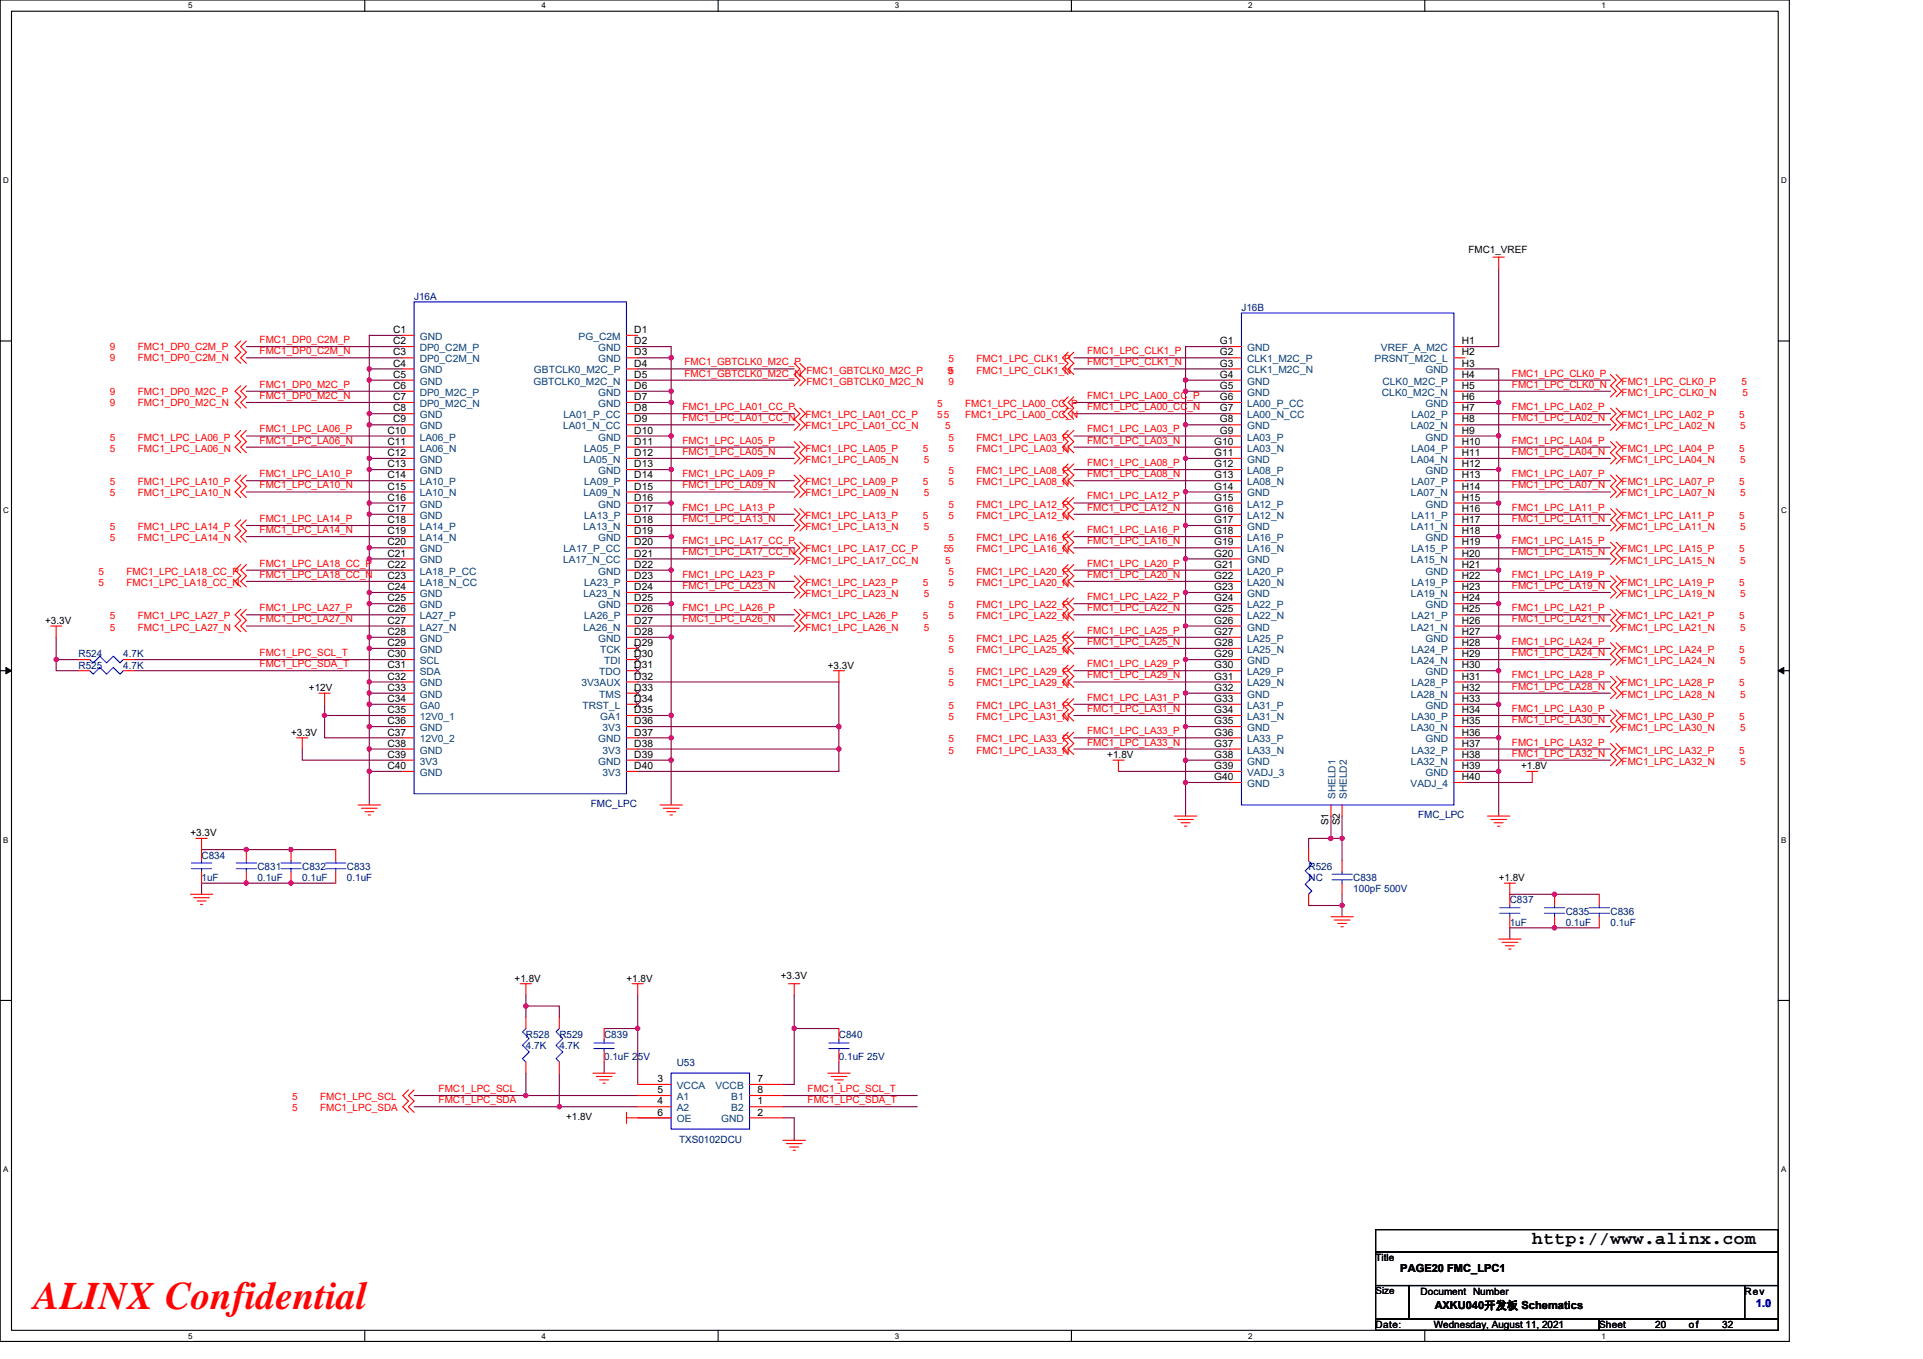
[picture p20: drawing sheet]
<svg xmlns="http://www.w3.org/2000/svg" width="297mm" height="210mm" viewBox="0 0 297 210" stroke-linecap="round" stroke-linejoin="round" font-family="sans-serif">
<defs><g id="words">
<text font-size="6" fill="#f00" x="5.2" y="202.3">ALINX Confidential</text>
<text font-size="2.8" x="236.7" y="192.3">http://www.alinx.com</text>
<g font-size="1.7">
<text x="216.3" y="196.6">PAGE20 FMC_LPC1</text>
<text x="221.7" y="202.3">AXKU040开发板 Schematics</text>
</g>
<text font-size="1.7" fill="#00f" x="271.2" y="202">1.0</text>
<g font-size="1.5">
<text x="226.8" y="39.1">FMC1_VREF</text>
<text x="60.7" y="53.2">C2</text>
<text x="60.7" y="51.5">C1</text>
<text x="98" y="53.2">D2</text>
<text x="98" y="51.5">D1</text>
<text x="188.4" y="53.2">G1</text>
<text x="225.8" y="53.2">H1</text>
<text x="60.7" y="54.9">C3</text>
<text x="60.7" y="56.6">C4</text>
<text x="60.7" y="58.4">C5</text>
<text x="98" y="54.9">D3</text>
<text x="98" y="58.4">D5</text>
<text x="98" y="56.6">D4</text>
<text x="188.4" y="54.9">G2</text>
<text x="188.4" y="56.6">G3</text>
<text x="188.4" y="58.4">G4</text>
<text x="225.8" y="54.9">H2</text>
<text x="225.8" y="56.6">H3</text>
<text x="225.8" y="58.4">H4</text>
<text x="60.7" y="60.1">C6</text>
<text x="60.7" y="61.8">C7</text>
<text x="60.7" y="63.6">C8</text>
<text x="60.7" y="65.3">C9</text>
<text x="98" y="60.1">D6</text>
<text x="98" y="61.8">D7</text>
<text x="98" y="63.6">D8</text>
<text x="98" y="65.3">D9</text>
<text x="188.4" y="60.1">G5</text>
<text x="188.4" y="61.8">G6</text>
<text x="188.4" y="63.6">G7</text>
<text x="188.4" y="65.3">G8</text>
<text x="225.8" y="60.1">H5</text>
<text x="225.8" y="61.8">H6</text>
<text x="225.8" y="63.6">H7</text>
<text x="225.8" y="65.3">H8</text>
<text x="59.8" y="67">C10</text>
<text x="59.8" y="68.7">C11</text>
<text x="59.8" y="70.5">C12</text>
<text x="98" y="67">D10</text>
<text x="98" y="68.7">D11</text>
<text x="98" y="70.5">D12</text>
<text x="187.6" y="68.7">G10</text>
<text x="187.6" y="70.5">G11</text>
<text x="188.4" y="67">G9</text>
<text x="225.8" y="67">H9</text>
<text x="225.8" y="68.7">H10</text>
<text x="225.8" y="70.5">H11</text>
<text x="59.8" y="73.9">C14</text>
<text x="59.8" y="75.6">C15</text>
<text x="59.8" y="72.2">C13</text>
<text x="59.8" y="77.4">C16</text>
<text x="98" y="72.2">D13</text>
<text x="98" y="73.9">D14</text>
<text x="98" y="75.6">D15</text>
<text x="98" y="77.4">D16</text>
<text x="187.6" y="72.2">G12</text>
<text x="187.6" y="73.9">G13</text>
<text x="187.6" y="75.6">G14</text>
<text x="187.6" y="77.4">G15</text>
<text x="225.8" y="72.2">H12</text>
<text x="225.8" y="73.9">H13</text>
<text x="225.8" y="75.6">H14</text>
<text x="225.8" y="77.4">H15</text>
<text x="59.8" y="80.8">C18</text>
<text x="59.8" y="82.6">C19</text>
<text x="59.8" y="79.1">C17</text>
<text x="98" y="79.1">D17</text>
<text x="98" y="80.8">D18</text>
<text x="98" y="82.6">D19</text>
<text x="187.6" y="79.1">G16</text>
<text x="187.6" y="80.8">G17</text>
<text x="187.6" y="82.6">G18</text>
<text x="225.8" y="79.1">H16</text>
<text x="225.8" y="80.8">H17</text>
<text x="225.8" y="82.6">H18</text>
<text x="59.8" y="87.7">C22</text>
<text x="59.8" y="89.5">C23</text>
<text x="59.8" y="84.3">C20</text>
<text x="59.8" y="86">C21</text>
<text x="98" y="87.7">D22</text>
<text x="98" y="89.5">D23</text>
<text x="98" y="84.3">D20</text>
<text x="98" y="86">D21</text>
<text x="187.6" y="84.3">G19</text>
<text x="187.6" y="86">G20</text>
<text x="187.6" y="87.7">G21</text>
<text x="187.6" y="89.5">G22</text>
<text x="225.8" y="84.3">H19</text>
<text x="225.8" y="86">H20</text>
<text x="225.8" y="87.7">H21</text>
<text x="225.8" y="89.5">H22</text>
<text x="59.8" y="94.6">C26</text>
<text x="59.8" y="91.2">C24</text>
<text x="59.8" y="92.9">C25</text>
<text x="98" y="91.2">D24</text>
<text x="98" y="92.9">D25</text>
<text x="98" y="94.6">D26</text>
<text x="187.6" y="91.2">G23</text>
<text x="187.6" y="92.9">G24</text>
<text x="187.6" y="94.6">G25</text>
<text x="225.8" y="91.2">H23</text>
<text x="225.8" y="92.9">H24</text>
<text x="225.8" y="94.6">H25</text>
<text x="7" y="96.4">+3.3V</text>
<text x="59.8" y="96.4">C27</text>
<text x="59.8" y="101.6">C30</text>
<text x="59.8" y="98.1">C28</text>
<text x="59.8" y="99.8">C29</text>
<text x="98" y="96.4">D27</text>
<text x="98" y="98.1">D28</text>
<text x="98" y="99.8">D29</text>
<text x="98" y="101.6">D30</text>
<text x="187.6" y="96.4">G26</text>
<text x="187.6" y="98.1">G27</text>
<text x="187.6" y="99.8">G28</text>
<text x="187.6" y="101.6">G29</text>
<text x="225.8" y="96.4">H26</text>
<text x="225.8" y="98.1">H27</text>
<text x="225.8" y="99.8">H28</text>
<text x="225.8" y="101.6">H29</text>
<text x="47.7" y="106.8">+12V</text>
<text x="59.8" y="103.3">C31</text>
<text x="59.8" y="105">C32</text>
<text x="59.8" y="106.7">C33</text>
<text x="98" y="105">D32</text>
<text x="98" y="103.3">D31</text>
<text x="98" y="106.7">D33</text>
<text x="127.9" y="103.3">+3.3V</text>
<text x="187.6" y="103.3">G30</text>
<text x="187.6" y="105">G31</text>
<text x="187.6" y="106.7">G32</text>
<text x="225.8" y="103.3">H30</text>
<text x="225.8" y="105">H31</text>
<text x="225.8" y="106.7">H32</text>
<text x="45" y="113.7">+3.3V</text>
<text x="59.8" y="108.5">C34</text>
<text x="59.8" y="110.2">C35</text>
<text x="59.8" y="113.6">C37</text>
<text x="59.8" y="111.9">C36</text>
<text x="98" y="108.5">D34</text>
<text x="98" y="113.6">D37</text>
<text x="98" y="110.2">D35</text>
<text x="98" y="111.9">D36</text>
<text x="187.6" y="108.5">G33</text>
<text x="187.6" y="110.2">G34</text>
<text x="187.6" y="111.9">G35</text>
<text x="187.6" y="113.6">G36</text>
<text x="225.8" y="108.5">H33</text>
<text x="225.8" y="110.2">H34</text>
<text x="225.8" y="111.9">H35</text>
<text x="225.8" y="113.6">H36</text>
<text x="59.8" y="117.1">C39</text>
<text x="59.8" y="115.4">C38</text>
<text x="59.8" y="118.8">C40</text>
<text x="98" y="117.1">D39</text>
<text x="98" y="115.4">D38</text>
<text x="98" y="118.8">D40</text>
<text x="171" y="117.1">+1.8V</text>
<text x="187.6" y="115.4">G37</text>
<text x="187.6" y="117.1">G38</text>
<text x="187.6" y="118.8">G39</text>
<text x="225.8" y="115.4">H37</text>
<text x="225.8" y="117.1">H38</text>
<text x="225.8" y="118.8">H39</text>
<text x="234.9" y="118.9">+1.8V</text>
<text x="187.6" y="120.5">G40</text>
<text x="225.8" y="120.5">H40</text>
<text x="29.4" y="129.2">+3.3V</text>
<text x="205.2" y="127.5" transform="rotate(-90 205.2 127.5)">S1</text>
<text x="206.9" y="127.5" transform="rotate(-90 206.9 127.5)">S2</text>
<text x="231.5" y="136.1">+1.8V</text>
<text x="79.5" y="151.7">+1.8V</text>
<text x="96.8" y="151.7">+1.8V</text>
<text x="120.6" y="151.3">+3.3V</text>
<text x="101.6" y="167.2">3</text>
<text x="117" y="167.2">7</text>
<text x="87.4" y="173.1">+1.8V</text>
<text x="101.6" y="168.9">5</text>
<text x="101.6" y="172.4">6</text>
<text x="101.6" y="170.6">4</text>
<text x="117" y="168.9">8</text>
<text x="117" y="170.6">1</text>
<text x="117" y="172.4">2</text>
<text x="212.5" y="194.9">Title</text>
<text x="212.5" y="200">Size</text>
<text x="219.4" y="200">Document Number</text>
<text x="269.5" y="200">Rev</text>
<text x="212.5" y="205.2">Date:</text>
<text x="221.5" y="205.2">Wednesday, August 11, 2021</text>
<text x="247" y="205.2">Sheet</text>
<text x="255.7" y="205.2">20</text>
<text x="260.9" y="205.2">of</text>
<text x="266" y="205.2">32</text>
</g>
<g font-size="1.5" fill="#000080">
<text x="64" y="46.3">J16A</text>
<text x="191.8" y="48">J16B</text>
<text x="12.1" y="101.6">R524</text>
<text x="19" y="101.6">4.7K</text>
<text x="12.1" y="103.3">R525</text>
<text x="19" y="103.3">4.7K</text>
<text x="91.2" y="124.7">FMC_LPC</text>
<text x="219.1" y="126.4">FMC_LPC</text>
<text x="31.1" y="132.7">C834</text>
<text x="31.1" y="136.1">1uF</text>
<text x="39.8" y="134.4">C831</text>
<text x="39.8" y="136.1">0.1uF</text>
<text x="46.7" y="134.4">C832</text>
<text x="46.7" y="136.1">0.1uF</text>
<text x="53.6" y="134.4">C833</text>
<text x="53.6" y="136.1">0.1uF</text>
<text x="202.1" y="134.4">R526</text>
<text x="202.1" y="136.1">NC</text>
<text x="209" y="136.1">C838</text>
<text x="209" y="137.9">100pF 500V</text>
<text x="233.2" y="139.6">C837</text>
<text x="233.2" y="143">1uF</text>
<text x="241.8" y="141.3">C835</text>
<text x="241.8" y="143">0.1uF</text>
<text x="248.8" y="141.3">C836</text>
<text x="248.8" y="143">0.1uF</text>
<text x="81.2" y="160.3">R528</text>
<text x="86.4" y="160.3">R529</text>
<text x="93.3" y="160.3">C839</text>
<text x="129.6" y="160.3">C840</text>
<text x="81.2" y="162">4.7K</text>
<text x="86.4" y="162">4.7K</text>
<text x="93.3" y="163.8">0.1uF 25V</text>
<text x="104.5" y="164.6">U53</text>
<text x="129.6" y="163.8">0.1uF 25V</text>
<text x="104.9" y="176.6">TXS0102DCU</text>
</g>
<g font-size="1.5" fill="#f00">
<text x="40.1" y="53">FMC1_DP0_C2M_P</text>
<text x="17" y="54.1">9</text>
<text x="17" y="55.8">9</text>
<text x="21.3" y="54.1">FMC1_DP0_C2M_P</text>
<text x="21.3" y="55.8">FMC1_DP0_C2M_N</text>
<text x="40.1" y="54.7">FMC1_DP0_C2M_N</text>
<text x="40.1" y="59.9">FMC1_DP0_M2C_P</text>
<text x="105.7" y="56.5">FMC1_GBTCLK0_M2C_P</text>
<text x="105.7" y="58.2">FMC1_GBTCLK0_M2C_N</text>
<text x="124.6" y="57.7">FMC1_GBTCLK0_M2C_P</text>
<text x="124.6" y="59.4">FMC1_GBTCLK0_M2C_N</text>
<text x="146.3" y="57.7">95</text>
<text x="146.5" y="59.4">9</text>
<text x="146.5" y="56">5</text>
<text x="150.8" y="56">FMC1_LPC_CLK1_P</text>
<text x="150.8" y="57.7">FMC1_LPC_CLK1_N</text>
<text x="167.9" y="54.7">FMC1_LPC_CLK1_P</text>
<text x="167.9" y="56.5">FMC1_LPC_CLK1_N</text>
<text x="233.5" y="58.2">FMC1_LPC_CLK0_P</text>
<text x="233.5" y="59.9">FMC1_LPC_CLK0_N</text>
<text x="250.5" y="59.4">FMC1_LPC_CLK0_P</text>
<text x="269" y="59.4">5</text>
<text x="17" y="61">9</text>
<text x="17" y="62.7">9</text>
<text x="21.3" y="61">FMC1_DP0_M2C_P</text>
<text x="21.3" y="62.7">FMC1_DP0_M2C_N</text>
<text x="40.1" y="61.6">FMC1_DP0_M2C_N</text>
<text x="105.4" y="63.4">FMC1_LPC_LA01_CC_P</text>
<text x="105.4" y="65.1">FMC1_LPC_LA01_CC_N</text>
<text x="124.4" y="64.6">FMC1_LPC_LA01_CC_P</text>
<text x="144.8" y="62.9">5</text>
<text x="144.8" y="64.6">55</text>
<text x="149.1" y="62.9">FMC1_LPC_LA00_CC_P</text>
<text x="149.1" y="64.6">FMC1_LPC_LA00_CC_N</text>
<text x="167.9" y="61.6">FMC1_LPC_LA00_CC_P</text>
<text x="167.9" y="63.4">FMC1_LPC_LA00_CC_N</text>
<text x="233.5" y="63.4">FMC1_LPC_LA02_P</text>
<text x="233.5" y="65.1">FMC1_LPC_LA02_N</text>
<text x="250.5" y="61.2">FMC1_LPC_CLK0_N</text>
<text x="250.5" y="64.6">FMC1_LPC_LA02_P</text>
<text x="268.6" y="64.6">5</text>
<text x="269.1" y="61.2">5</text>
<text x="17" y="68.1">5</text>
<text x="17" y="69.8">5</text>
<text x="21.3" y="68.1">FMC1_LPC_LA06_P</text>
<text x="21.3" y="69.8">FMC1_LPC_LA06_N</text>
<text x="40.1" y="66.8">FMC1_LPC_LA06_P</text>
<text x="40.1" y="68.5">FMC1_LPC_LA06_N</text>
<text x="105.4" y="68.5">FMC1_LPC_LA05_P</text>
<text x="105.4" y="70.3">FMC1_LPC_LA05_N</text>
<text x="124.4" y="66.4">FMC1_LPC_LA01_CC_N</text>
<text x="124.4" y="69.8">FMC1_LPC_LA05_P</text>
<text x="124.4" y="71.5">FMC1_LPC_LA05_N</text>
<text x="142.5" y="69.8">5</text>
<text x="142.7" y="71.5">5</text>
<text x="146" y="66.4">5</text>
<text x="146.5" y="68.1">5</text>
<text x="146.5" y="69.8">5</text>
<text x="150.8" y="68.1">FMC1_LPC_LA03_P</text>
<text x="150.8" y="69.8">FMC1_LPC_LA03_N</text>
<text x="167.9" y="66.8">FMC1_LPC_LA03_P</text>
<text x="167.9" y="68.5">FMC1_LPC_LA03_N</text>
<text x="233.5" y="68.5">FMC1_LPC_LA04_P</text>
<text x="233.5" y="70.3">FMC1_LPC_LA04_N</text>
<text x="250.5" y="66.4">FMC1_LPC_LA02_N</text>
<text x="250.5" y="69.8">FMC1_LPC_LA04_P</text>
<text x="250.5" y="71.5">FMC1_LPC_LA04_N</text>
<text x="268.6" y="69.8">5</text>
<text x="268.8" y="66.4">5</text>
<text x="268.8" y="71.5">5</text>
<text x="17" y="75">5</text>
<text x="17" y="76.7">5</text>
<text x="21.3" y="75">FMC1_LPC_LA10_P</text>
<text x="21.3" y="76.7">FMC1_LPC_LA10_N</text>
<text x="40.1" y="73.7">FMC1_LPC_LA10_P</text>
<text x="40.1" y="75.5">FMC1_LPC_LA10_N</text>
<text x="105.4" y="73.7">FMC1_LPC_LA09_P</text>
<text x="105.4" y="75.5">FMC1_LPC_LA09_N</text>
<text x="124.4" y="75">FMC1_LPC_LA09_P</text>
<text x="124.4" y="76.7">FMC1_LPC_LA09_N</text>
<text x="142.5" y="75">5</text>
<text x="142.7" y="76.7">5</text>
<text x="146.5" y="73.3">5</text>
<text x="146.5" y="75">5</text>
<text x="150.8" y="73.3">FMC1_LPC_LA08_P</text>
<text x="150.8" y="75">FMC1_LPC_LA08_N</text>
<text x="167.9" y="72">FMC1_LPC_LA08_P</text>
<text x="167.9" y="73.7">FMC1_LPC_LA08_N</text>
<text x="167.9" y="77.2">FMC1_LPC_LA12_P</text>
<text x="233.5" y="73.7">FMC1_LPC_LA07_P</text>
<text x="233.5" y="75.5">FMC1_LPC_LA07_N</text>
<text x="250.5" y="75">FMC1_LPC_LA07_P</text>
<text x="250.5" y="76.7">FMC1_LPC_LA07_N</text>
<text x="268.6" y="75">5</text>
<text x="268.8" y="76.7">5</text>
<text x="17" y="81.9">5</text>
<text x="17" y="83.6">5</text>
<text x="21.3" y="81.9">FMC1_LPC_LA14_P</text>
<text x="21.3" y="83.6">FMC1_LPC_LA14_N</text>
<text x="40.1" y="80.6">FMC1_LPC_LA14_P</text>
<text x="40.1" y="82.4">FMC1_LPC_LA14_N</text>
<text x="105.4" y="78.9">FMC1_LPC_LA13_P</text>
<text x="105.4" y="80.6">FMC1_LPC_LA13_N</text>
<text x="124.4" y="80.2">FMC1_LPC_LA13_P</text>
<text x="124.4" y="81.9">FMC1_LPC_LA13_N</text>
<text x="142.5" y="80.2">5</text>
<text x="142.7" y="81.9">5</text>
<text x="146.5" y="78.4">5</text>
<text x="146.5" y="80.2">5</text>
<text x="146.5" y="83.6">5</text>
<text x="150.8" y="78.4">FMC1_LPC_LA12_P</text>
<text x="150.8" y="80.2">FMC1_LPC_LA12_N</text>
<text x="150.8" y="83.6">FMC1_LPC_LA16_P</text>
<text x="167.9" y="78.9">FMC1_LPC_LA12_N</text>
<text x="167.9" y="82.4">FMC1_LPC_LA16_P</text>
<text x="233.5" y="80.6">FMC1_LPC_LA11_N</text>
<text x="233.5" y="78.9">FMC1_LPC_LA11_P</text>
<text x="250.5" y="80.2">FMC1_LPC_LA11_P</text>
<text x="250.5" y="81.9">FMC1_LPC_LA11_N</text>
<text x="268.6" y="80.2">5</text>
<text x="268.8" y="81.9">5</text>
<text x="15.2" y="88.8">5</text>
<text x="19.6" y="88.8">FMC1_LPC_LA18_CC_P</text>
<text x="40.1" y="87.5">FMC1_LPC_LA18_CC_P</text>
<text x="40.1" y="89.3">FMC1_LPC_LA18_CC_N</text>
<text x="105.4" y="85.8">FMC1_LPC_LA17_CC_N</text>
<text x="105.4" y="84.1">FMC1_LPC_LA17_CC_P</text>
<text x="105.4" y="89.3">FMC1_LPC_LA23_P</text>
<text x="124.4" y="85.3">FMC1_LPC_LA17_CC_P</text>
<text x="124.4" y="87.1">FMC1_LPC_LA17_CC_N</text>
<text x="145.8" y="85.3">55</text>
<text x="146" y="87.1">5</text>
<text x="146.5" y="88.8">5</text>
<text x="150.8" y="85.3">FMC1_LPC_LA16_N</text>
<text x="150.8" y="88.8">FMC1_LPC_LA20_P</text>
<text x="167.9" y="84.1">FMC1_LPC_LA16_N</text>
<text x="167.9" y="87.5">FMC1_LPC_LA20_P</text>
<text x="167.9" y="89.3">FMC1_LPC_LA20_N</text>
<text x="233.5" y="85.8">FMC1_LPC_LA15_N</text>
<text x="233.5" y="84.1">FMC1_LPC_LA15_P</text>
<text x="233.5" y="89.3">FMC1_LPC_LA19_P</text>
<text x="250.5" y="85.3">FMC1_LPC_LA15_P</text>
<text x="250.5" y="87.1">FMC1_LPC_LA15_N</text>
<text x="268.6" y="85.3">5</text>
<text x="268.8" y="87.1">5</text>
<text x="15.2" y="90.5">5</text>
<text x="17" y="95.7">5</text>
<text x="19.6" y="90.5">FMC1_LPC_LA18_CC_N</text>
<text x="21.3" y="95.7">FMC1_LPC_LA27_P</text>
<text x="40.1" y="94.4">FMC1_LPC_LA27_P</text>
<text x="105.4" y="91">FMC1_LPC_LA23_N</text>
<text x="105.4" y="94.4">FMC1_LPC_LA26_P</text>
<text x="124.4" y="90.5">FMC1_LPC_LA23_P</text>
<text x="124.4" y="92.3">FMC1_LPC_LA23_N</text>
<text x="124.4" y="95.7">FMC1_LPC_LA26_P</text>
<text x="142.5" y="90.5">5</text>
<text x="142.5" y="95.7">5</text>
<text x="142.7" y="92.3">5</text>
<text x="146.5" y="90.5">5</text>
<text x="146.5" y="94">5</text>
<text x="146.5" y="95.7">5</text>
<text x="150.8" y="90.5">FMC1_LPC_LA20_N</text>
<text x="150.8" y="94">FMC1_LPC_LA22_P</text>
<text x="150.8" y="95.7">FMC1_LPC_LA22_N</text>
<text x="167.9" y="92.7">FMC1_LPC_LA22_P</text>
<text x="167.9" y="94.4">FMC1_LPC_LA22_N</text>
<text x="233.5" y="91">FMC1_LPC_LA19_N</text>
<text x="233.5" y="94.4">FMC1_LPC_LA21_P</text>
<text x="250.5" y="90.5">FMC1_LPC_LA19_P</text>
<text x="250.5" y="92.3">FMC1_LPC_LA19_N</text>
<text x="250.5" y="95.7">FMC1_LPC_LA21_P</text>
<text x="268.6" y="90.5">5</text>
<text x="268.6" y="95.7">5</text>
<text x="268.8" y="92.3">5</text>
<text x="17" y="97.4">5</text>
<text x="21.3" y="97.4">FMC1_LPC_LA27_N</text>
<text x="40.1" y="96.2">FMC1_LPC_LA27_N</text>
<text x="40.1" y="101.4">FMC1_LPC_SCL_T</text>
<text x="105.4" y="96.2">FMC1_LPC_LA26_N</text>
<text x="124.4" y="97.4">FMC1_LPC_LA26_N</text>
<text x="142.7" y="97.4">5</text>
<text x="146.5" y="99.2">5</text>
<text x="146.5" y="100.9">5</text>
<text x="150.8" y="99.2">FMC1_LPC_LA25_P</text>
<text x="150.8" y="100.9">FMC1_LPC_LA25_N</text>
<text x="167.9" y="97.9">FMC1_LPC_LA25_P</text>
<text x="167.9" y="99.6">FMC1_LPC_LA25_N</text>
<text x="233.5" y="96.2">FMC1_LPC_LA21_N</text>
<text x="233.5" y="101.4">FMC1_LPC_LA24_N</text>
<text x="233.5" y="99.6">FMC1_LPC_LA24_P</text>
<text x="250.5" y="97.4">FMC1_LPC_LA21_N</text>
<text x="250.5" y="100.9">FMC1_LPC_LA24_P</text>
<text x="268.6" y="100.9">5</text>
<text x="268.8" y="97.4">5</text>
<text x="40.1" y="103.1">FMC1_LPC_SDA_T</text>
<text x="146.5" y="104.4">5</text>
<text x="146.5" y="106.1">5</text>
<text x="150.8" y="104.4">FMC1_LPC_LA29_P</text>
<text x="150.8" y="106.1">FMC1_LPC_LA29_N</text>
<text x="167.9" y="103.1">FMC1_LPC_LA29_P</text>
<text x="167.9" y="104.8">FMC1_LPC_LA29_N</text>
<text x="233.5" y="106.6">FMC1_LPC_LA28_N</text>
<text x="233.5" y="104.8">FMC1_LPC_LA28_P</text>
<text x="250.5" y="102.6">FMC1_LPC_LA24_N</text>
<text x="250.5" y="106.1">FMC1_LPC_LA28_P</text>
<text x="250.5" y="107.8">FMC1_LPC_LA28_N</text>
<text x="268.6" y="106.1">5</text>
<text x="268.8" y="102.6">5</text>
<text x="268.8" y="107.8">5</text>
<text x="146.5" y="109.5">5</text>
<text x="146.5" y="111.3">5</text>
<text x="150.8" y="109.5">FMC1_LPC_LA31_P</text>
<text x="150.8" y="111.3">FMC1_LPC_LA31_N</text>
<text x="167.9" y="108.3">FMC1_LPC_LA31_P</text>
<text x="167.9" y="110">FMC1_LPC_LA31_N</text>
<text x="167.9" y="113.5">FMC1_LPC_LA33_P</text>
<text x="233.5" y="111.7">FMC1_LPC_LA30_N</text>
<text x="233.5" y="110">FMC1_LPC_LA30_P</text>
<text x="250.5" y="111.3">FMC1_LPC_LA30_P</text>
<text x="250.5" y="113">FMC1_LPC_LA30_N</text>
<text x="268.6" y="111.3">5</text>
<text x="268.8" y="113">5</text>
<text x="146.5" y="114.7">5</text>
<text x="146.5" y="116.4">5</text>
<text x="150.8" y="114.7">FMC1_LPC_LA33_P</text>
<text x="150.8" y="116.4">FMC1_LPC_LA33_N</text>
<text x="167.9" y="115.2">FMC1_LPC_LA33_N</text>
<text x="233.5" y="116.9">FMC1_LPC_LA32_N</text>
<text x="233.5" y="115.2">FMC1_LPC_LA32_P</text>
<text x="250.5" y="116.4">FMC1_LPC_LA32_P</text>
<text x="250.5" y="118.2">FMC1_LPC_LA32_N</text>
<text x="268.6" y="116.4">5</text>
<text x="268.8" y="118.2">5</text>
<text x="45.1" y="171.7">5</text>
<text x="45.1" y="170">5</text>
<text x="49.4" y="171.7">FMC1_LPC_SDA</text>
<text x="49.4" y="170">FMC1_LPC_SCL</text>
<text x="67.8" y="168.7">FMC1_LPC_SCL</text>
<text x="67.8" y="170.5">FMC1_LPC_SDA</text>
<text x="124.8" y="170.5">FMC1_LPC_SDA_T</text>
<text x="124.8" y="168.7">FMC1_LPC_SCL_T</text>
</g>
<g font-size="1.5" fill="#004080">
<text x="64.8" y="52.5">GND</text>
<text x="89.4" y="52.5">PG_C2M</text>
<text x="64.8" y="54.3">DP0_C2M_P</text>
<text x="64.8" y="56">DP0_C2M_N</text>
<text x="64.8" y="57.7">GND</text>
<text x="64.8" y="59.4">GND</text>
<text x="82.4" y="59.4">GBTCLK0_M2C_N</text>
<text x="82.5" y="57.7">GBTCLK0_M2C_P</text>
<text x="92.4" y="54.3">GND</text>
<text x="92.4" y="56">GND</text>
<text x="192.6" y="54.3">GND</text>
<text x="192.6" y="56">CLK1_M2C_P</text>
<text x="192.6" y="57.7">CLK1_M2C_N</text>
<text x="192.6" y="59.4">GND</text>
<text x="212.3" y="56">PRSNT_M2C_L</text>
<text x="213.3" y="54.3">VREF_A_M2C</text>
<text x="213.5" y="59.4">CLK0_M2C_P</text>
<text x="220.2" y="57.7">GND</text>
<text x="64.8" y="61.2">DP0_M2C_P</text>
<text x="64.8" y="62.9">DP0_M2C_N</text>
<text x="64.8" y="64.6">GND</text>
<text x="87.1" y="64.6">LA01_P_CC</text>
<text x="92.4" y="61.2">GND</text>
<text x="92.4" y="62.9">GND</text>
<text x="192.6" y="61.2">GND</text>
<text x="192.6" y="62.9">LA00_P_CC</text>
<text x="192.6" y="64.6">LA00_N_CC</text>
<text x="213.5" y="61.2">CLK0_M2C_N</text>
<text x="218" y="64.6">LA02_P</text>
<text x="220.2" y="62.9">GND</text>
<text x="64.8" y="68.1">LA06_P</text>
<text x="64.8" y="69.8">LA06_N</text>
<text x="64.8" y="66.3">GND</text>
<text x="64.8" y="71.5">GND</text>
<text x="87" y="66.3">LA01_N_CC</text>
<text x="90.1" y="71.5">LA05_N</text>
<text x="90.2" y="69.8">LA05_P</text>
<text x="92.4" y="68.1">GND</text>
<text x="192.6" y="66.3">GND</text>
<text x="192.6" y="68.1">LA03_P</text>
<text x="192.6" y="69.8">LA03_N</text>
<text x="192.6" y="71.5">GND</text>
<text x="217.9" y="66.3">LA02_N</text>
<text x="217.9" y="71.5">LA04_N</text>
<text x="218" y="69.8">LA04_P</text>
<text x="220.2" y="68.1">GND</text>
<text x="64.8" y="75">LA10_P</text>
<text x="64.8" y="76.7">LA10_N</text>
<text x="64.8" y="73.3">GND</text>
<text x="90.1" y="76.7">LA09_N</text>
<text x="90.2" y="75">LA09_P</text>
<text x="92.4" y="73.3">GND</text>
<text x="192.6" y="73.3">LA08_P</text>
<text x="192.6" y="75">LA08_N</text>
<text x="192.6" y="76.7">GND</text>
<text x="217.9" y="76.7">LA07_N</text>
<text x="218" y="75">LA07_P</text>
<text x="220.2" y="73.3">GND</text>
<text x="64.8" y="81.9">LA14_P</text>
<text x="64.8" y="83.6">LA14_N</text>
<text x="64.8" y="78.4">GND</text>
<text x="64.8" y="80.2">GND</text>
<text x="90.1" y="81.9">LA13_N</text>
<text x="90.2" y="80.2">LA13_P</text>
<text x="92.4" y="78.4">GND</text>
<text x="92.4" y="83.6">GND</text>
<text x="192.6" y="78.4">LA12_P</text>
<text x="192.6" y="80.2">LA12_N</text>
<text x="192.6" y="81.9">GND</text>
<text x="192.6" y="83.6">LA16_P</text>
<text x="217.9" y="81.9">LA11_N</text>
<text x="218" y="80.2">LA11_P</text>
<text x="220.2" y="78.4">GND</text>
<text x="220.2" y="83.6">GND</text>
<text x="64.8" y="88.8">LA18_P_CC</text>
<text x="64.8" y="85.3">GND</text>
<text x="64.8" y="87.1">GND</text>
<text x="87" y="87.1">LA17_N_CC</text>
<text x="87.1" y="85.3">LA17_P_CC</text>
<text x="92.4" y="88.8">GND</text>
<text x="192.6" y="85.3">LA16_N</text>
<text x="192.6" y="87.1">GND</text>
<text x="192.6" y="88.8">LA20_P</text>
<text x="217.9" y="87.1">LA15_N</text>
<text x="218" y="85.3">LA15_P</text>
<text x="220.2" y="88.8">GND</text>
<text x="64.8" y="90.5">LA18_N_CC</text>
<text x="64.8" y="95.7">LA27_P</text>
<text x="64.8" y="92.2">GND</text>
<text x="64.8" y="94">GND</text>
<text x="90.1" y="92.2">LA23_N</text>
<text x="90.2" y="90.5">LA23_P</text>
<text x="90.2" y="95.7">LA26_P</text>
<text x="92.4" y="94">GND</text>
<text x="192.6" y="90.5">LA20_N</text>
<text x="192.6" y="92.2">GND</text>
<text x="192.6" y="94">LA22_P</text>
<text x="192.6" y="95.7">LA22_N</text>
<text x="217.9" y="92.2">LA19_N</text>
<text x="218" y="90.5">LA19_P</text>
<text x="218" y="95.7">LA21_P</text>
<text x="220.2" y="94">GND</text>
<text x="64.8" y="97.4">LA27_N</text>
<text x="64.8" y="99.2">GND</text>
<text x="64.8" y="100.9">GND</text>
<text x="90.1" y="97.4">LA26_N</text>
<text x="92.4" y="99.2">GND</text>
<text x="92.7" y="100.9">TCK</text>
<text x="192.6" y="97.4">GND</text>
<text x="192.6" y="99.2">LA25_P</text>
<text x="192.6" y="100.9">LA25_N</text>
<text x="217.9" y="97.4">LA21_N</text>
<text x="218" y="100.9">LA24_P</text>
<text x="220.2" y="99.2">GND</text>
<text x="64.8" y="102.6">SCL</text>
<text x="64.8" y="104.3">SDA</text>
<text x="64.8" y="106.1">GND</text>
<text x="64.8" y="107.8">GND</text>
<text x="89.8" y="106.1">3V3AUX</text>
<text x="92.6" y="104.3">TDO</text>
<text x="92.6" y="107.8">TMS</text>
<text x="93.3" y="102.6">TDI</text>
<text x="192.6" y="102.6">GND</text>
<text x="192.6" y="104.3">LA29_P</text>
<text x="192.6" y="106.1">LA29_N</text>
<text x="192.6" y="107.8">GND</text>
<text x="217.9" y="102.6">LA24_N</text>
<text x="217.9" y="107.8">LA28_N</text>
<text x="218" y="106.1">LA28_P</text>
<text x="220.2" y="104.3">GND</text>
<text x="64.8" y="109.5">GA0</text>
<text x="64.8" y="111.3">12V0_1</text>
<text x="64.8" y="113">GND</text>
<text x="90" y="109.5">TRST_L</text>
<text x="92.7" y="111.3">GA1</text>
<text x="93.1" y="113">3V3</text>
<text x="192.6" y="109.5">LA31_P</text>
<text x="192.6" y="111.3">LA31_N</text>
<text x="192.6" y="113">GND</text>
<text x="217.9" y="113">LA30_N</text>
<text x="218" y="111.3">LA30_P</text>
<text x="220.2" y="109.5">GND</text>
<text x="64.8" y="114.7">12V0_2</text>
<text x="64.8" y="118.2">3V3</text>
<text x="64.8" y="116.4">GND</text>
<text x="64.8" y="119.9">GND</text>
<text x="92.4" y="114.7">GND</text>
<text x="92.4" y="118.2">GND</text>
<text x="93.1" y="116.4">3V3</text>
<text x="93.1" y="119.9">3V3</text>
<text x="192.6" y="114.7">LA33_P</text>
<text x="192.6" y="116.4">LA33_N</text>
<text x="192.6" y="118.2">GND</text>
<text x="192.6" y="119.9">VADJ_3</text>
<text x="217.9" y="118.2">LA32_N</text>
<text x="218" y="116.4">LA32_P</text>
<text x="220.2" y="114.7">GND</text>
<text x="220.2" y="119.9">GND</text>
<text x="192.6" y="121.6">GND</text>
<text x="206.3" y="123.5" transform="rotate(-90 206.3 123.5)">SHELD1</text>
<text x="208" y="123.5" transform="rotate(-90 208 123.5)">SHELD2</text>
<text x="217.9" y="121.6">VADJ_4</text>
<text x="104.5" y="170">A1</text>
<text x="104.5" y="168.3">VCCA</text>
<text x="104.5" y="173.4">OE</text>
<text x="104.5" y="171.7">A2</text>
<text x="110.5" y="168.3">VCCB</text>
<text x="111.4" y="173.4">GND</text>
<text x="113" y="170">B1</text>
<text x="113" y="171.7">B2</text>
</g>
<g font-size="1.2">
<text x="29.1" y="1.3">5</text>
<text x="83.6" y="1.3">4</text>
<text x="138.2" y="1.3">3</text>
<text x="192.8" y="1.3">2</text>
<text x="247.4" y="1.3">1</text>
<text x=".5" y="28.3">D</text>
<text x="275.1" y="28.3">D</text>
<text x=".5" y="79.2">C</text>
<text x="275.1" y="79.2">C</text>
<text x=".5" y="130.2">B</text>
<text x="275.1" y="130.2">B</text>
<text x=".5" y="181.1">A</text>
<text x="275.1" y="181.1">A</text>
<text x="29.1" y="206.8">5</text>
<text x="83.6" y="206.8">4</text>
<text x="138.2" y="206.8">3</text>
<text x="192.8" y="206.8">2</text>
<text x="247.4" y="206.8">1</text>
</g>
</g></defs>
<path d="M0 0h276.4v207.3h-276.4zM1.8 1.7h272.9v203.8h-272.9z" fill="none" stroke="#000" stroke-width=".17"/>
<g fill="#fff">
<path d="M29.1 .2h.6v1.4h-.6z"/>
<path d="M29.1 205.7h.6v1.4h-.6z"/>
</g>
<path d="M56.3 0v1.7M56.3 205.5v1.8" fill="none" stroke="#000" stroke-width=".17"/>
<g fill="#fff">
<path d="M83.6 .2h.7v1.4h-.7z"/>
<path d="M83.6 205.7h.7v1.4h-.7z"/>
</g>
<path d="M110.9 0v1.7M110.9 205.5v1.8" fill="none" stroke="#000" stroke-width=".17"/>
<g fill="#fff">
<path d="M138.2 .2h.7v1.4h-.7z"/>
<path d="M138.2 205.7h.7v1.4h-.7z"/>
</g>
<path d="M165.5 0v1.7M165.5 205.5v1.8" fill="none" stroke="#000" stroke-width=".17"/>
<g fill="#fff">
<path d="M192.8 .2h.6v1.4h-.6z"/>
<path d="M192.8 205.7h.6v1.4h-.6z"/>
</g>
<path d="M220.1 0v1.7M220.1 205.5v1.8" fill="none" stroke="#000" stroke-width=".17"/>
<g fill="#fff">
<path d="M247.4 .2h.6v1.4h-.6z"/>
<path d="M247.4 205.7h.6v1.4h-.6z"/>
<path d="M.5 27.2h.8v1.4h-.8z"/>
<path d="M275.1 27.2h.9v1.4h-.9z"/>
<path d="M.5 78.1h.8v1.4h-.8z"/>
<path d="M275.1 78.1h.9v1.4h-.9z"/>
</g>
<path d="M0 52.7h1.8M274.7 52.7h1.7" fill="none" stroke="#000" stroke-width=".17"/>
<g fill="#fff">
<path d="M.5 129.1h.8v1.4h-.8z"/>
<path d="M275.1 129.1h.8v1.4h-.8z"/>
</g>
<path d="M0 103.6h1.8M274.7 103.6h1.7" fill="none" stroke="#000" stroke-width=".17"/>
<path d="M.9 103.1l.9 .5-.9 .5zM274.7 103.6l.8-.5v1z" fill="#000" stroke="#000" stroke-width=".15"/>
<g fill="#fff">
<path d="M.5 180h.8v1.4h-.8z"/>
<path d="M275.1 180h.8v1.4h-.8z"/>
</g>
<path d="M0 154.6h1.8M274.7 154.6h1.7M212.5 190h62.2v3.5h-62.2zM212.5 193.5h62.2v5.1h-62.2zM212.5 198.6h5.2v5.2h-5.2zM217.7 198.6h51.8v5.2h-51.8zM269.5 198.6h5.2v5.2h-5.2zM212.5 203.8h34.5v1.7h-34.5zM247 203.8h27.7v1.7h-27.7z" fill="none" stroke="#000" stroke-width=".17"/>
<g fill="none" stroke="#800040" stroke-width=".17">
<path d="M38.1 53.6h24.1M38.1 55.3h24.1M57 58.7h5.2M57 58.7v5.2M57 57h5.2M57 57v1.7M62.2 51.8h-5.2v5.2M98.5 53.6h5.2v1.7M98.5 55.3h5.2M98.5 57h24.2M98.5 58.7h24.2M103.7 55.3v5.2"/>
<path d="M165.9 55.3h24.1M165.9 57h24.1M183.1 58.7v1.8M183.1 58.7h6.9M190 53.6h-6.9v5.1M226.3 57h5.2v5.2M226.3 58.7h22.5M231.5 41.5v12.1h-5.2M38.1 67.4h24.1M38.1 69.1h24.1M38.1 74.3h24.1M38.1 76h24.1"/>
<path d="M38.1 60.5h24.1M38.1 62.2h24.1M57 72.6h5.2M57 70.8h5.2M57 72.6v5.1M57 70.8v1.8M57 79.5h5.2M57 77.7h5.2M57 65.6h5.2M57 63.9h5.2M57 79.5v5.1M57 77.7v1.8"/>
<path d="M57 65.6v5.2M57 63.9v1.7M98.5 77.7h5.2M98.5 72.6h5.2M98.5 67.4h5.2M98.5 62.2h5.2M98.5 60.5h5.2M98.5 63.9h24.2M98.5 65.6h24.2M98.5 69.1h24.2M98.5 70.8h24.2M98.5 74.3h24.2"/>
<path d="M98.5 76h24.2M98.5 79.5h24.2M103.7 72.6v5.1M103.7 67.4v5.2M103.7 60.5v1.7M103.7 62.2v5.2M103.7 77.7v5.2M165.9 62.2h24.1M165.9 63.9h24.1M165.9 67.4h24.1M165.9 69.1h24.1M165.9 72.6h24.1"/>
<path d="M165.9 74.3h24.1M165.9 77.7h24.1M165.9 79.5h24.1M183.1 65.6v5.2h6.9M183.1 70.8v5.2h6.9M183.1 60.5v5.1M183.1 60.5h6.9M183.1 65.6h6.9M183.1 76v5.2h6.9M226.3 77.7h5.2M226.3 72.6h5.2M226.3 67.4h5.2"/>
<path d="M226.3 62.2h5.2M226.3 60.5h22.5M226.3 63.9h22.5M226.3 65.6h22.5M226.3 69.1h22.5M226.3 70.8h22.5M226.3 74.3h22.5M226.3 76h22.5M226.3 79.5h22.5M231.5 72.6v5.1M231.5 67.4v5.2M231.5 62.2v5.2"/>
<path d="M231.5 77.7v5.2M8.7 98.5v3.4M38.1 81.2h24.1M38.1 82.9h24.1M38.1 88.1h24.1M38.1 89.8h24.1M38.1 95h24.1M38.1 96.7h24.1M57 84.6v1.8M57 98.5h5.2M57 93.3h5.2M57 91.5h5.2"/>
<path d="M57 86.4h5.2M57 84.6h5.2M57 98.5v1.7M57 93.3v5.2M57 91.5v1.8M57 86.4v5.1M98.5 91.5h24.2M98.5 98.5h5.2M98.5 93.3h5.2M98.5 88.1h5.2M98.5 82.9h5.2M98.5 81.2h24.2"/>
<path d="M98.5 86.4h24.2M98.5 84.6h24.2M98.5 89.8h24.2M98.5 95h24.2M98.5 96.7h24.2M103.7 98.5v12.1M103.7 93.3v5.2M103.7 88.1v5.2M103.7 82.9v5.2M165.9 82.9h24.1M165.9 84.6h24.1M165.9 88.1h24.1"/>
<path d="M165.9 89.8h24.1M165.9 93.3h24.1M165.9 95h24.1M165.9 98.5h24.1M183.1 81.2v5.2h6.9M183.1 86.4v5.1h6.9M183.1 91.5v5.2h6.9M183.1 96.7v5.2h6.9M226.3 98.5h5.2M226.3 93.3h5.2M226.3 88.1h5.2M226.3 82.9h5.2"/>
<path d="M226.3 81.2h22.5M226.3 86.4h22.5M226.3 84.6h22.5M226.3 91.5h22.5M226.3 89.8h22.5M226.3 96.7h22.5M226.3 95h22.5M231.5 98.5v5.1M231.5 93.3v5.2M231.5 88.1v5.2M231.5 82.9v5.2M8.7 101.9h3.4"/>
<path d="M8.7 101.9v1.7h3.4M20.8 101.9h41.4M20.8 103.6h41.4M46.7 115.7v1.8h15.5M50.1 110.6v3.4h12.1M50.1 108.8v1.8M50.1 110.6h12.1M57 105.4v1.7M57 119.2h5.2M57 115.7h5.2M57 112.3h5.2M57 107.1h5.2"/>
<path d="M57 108.8h5.2M57 105.4h5.2M57 100.2h5.2M57 119.2v5.2M57 112.3v3.4M57 107.1v1.7M57 108.8v3.5M57 100.2v5.2M57 115.7v3.5M98.5 112.3h31.1M98.5 105.4h31.1v6.9M98.5 117.5h5.2"/>
<path d="M98.5 110.6h5.2M98.5 114h5.2M98.5 115.7h31.1M103.7 117.5v6.9M103.7 114v3.5M103.7 110.6v3.4M129.6 115.7v3.5h-31.1M129.6 112.3v3.4M165.9 100.2h24.1M165.9 103.6h24.1M165.9 105.4h24.1M165.9 108.8h24.1"/>
<path d="M165.9 110.6h24.1M165.9 114h24.1M165.9 115.7h24.1M172.8 119.2h17.2M183.1 117.5v3.4M183.1 101.9v5.2h6.9M183.1 107.1v5.2h6.9M183.1 112.3v5.2h6.9M226.3 119.2h5.2M226.3 114h5.2M226.3 108.8h5.2M226.3 103.6h5.2"/>
<path d="M226.3 101.9h22.5M226.3 100.2h22.5M226.3 107.1h22.5M226.3 105.4h22.5M226.3 112.3h22.5M226.3 110.6h22.5M226.3 117.5h22.5M226.3 115.7h22.5M231.5 119.2v6.9M231.5 114v5.2M231.5 108.8v5.2M231.5 103.6v5.2"/>
<path d="M31.1 131.3h20.8M51.9 136.5h-20.8v1.7M183.1 120.9h6.9M183.1 120.9v5.2M202.1 139.9h5.2M205.6 126.1v3.4h1.7M205.6 129.5h-3.5v1.8M207.3 126.1v3.4M207.3 129.5v3.5M207.3 138.2v1.7M207.3 139.9v1.7M226.3 120.9h10.4"/>
<path d="M233.2 138.2h13.8M81.2 153.7v1.7M81.2 155.4h5.2v1.8M81.2 155.4v1.8M93.3 158.9h5.2v8.7M98.5 153.7v5.2M122.7 158.9h6.9M122.7 153.7v13.9h-1.8M247 143.4h-13.8v1.7M64 169.3h17.2M64 171h22.4M81.2 169.3h17.3"/>
<path d="M81.2 165.8v3.5M86.4 171h12.1M86.4 165.8v5.2M93.3 164.1v1.7M98.5 172.7h5.2M120.9 171h20.8M120.9 172.7h1.8v3.5M120.9 169.3h20.8M129.6 164.1v1.7"/>
</g>
<g fill="#f0f" stroke="#f0f" stroke-width=".17">
<circle cx="183.1" cy="58.7" r=".34"/>
<circle cx="183.1" cy="60.4" r=".34"/>
<circle cx="183.1" cy="65.6" r=".34"/>
<circle cx="183.1" cy="70.8" r=".33"/>
<circle cx="183.1" cy="81.2" r=".34"/>
<circle cx="183.1" cy="76" r=".34"/>
<circle cx="183.1" cy="86.4" r=".34"/>
<circle cx="183.1" cy="91.5" r=".34"/>
<circle cx="183.1" cy="96.7" r=".33"/>
<circle cx="183.1" cy="107.1" r=".34"/>
<circle cx="183.1" cy="101.9" r=".34"/>
<circle cx="183.1" cy="117.5" r=".34"/>
<circle cx="183.1" cy="112.3" r=".34"/>
<circle cx="183.1" cy="120.9" r=".34"/>
<circle cx="231.5" cy="119.2" r=".34"/>
<circle cx="231.5" cy="114" r=".33"/>
<circle cx="231.5" cy="108.8" r=".34"/>
<circle cx="231.5" cy="103.6" r=".34"/>
<circle cx="231.5" cy="98.4" r=".34"/>
<circle cx="231.5" cy="93.3" r=".34"/>
<circle cx="231.5" cy="72.5" r=".34"/>
<circle cx="231.5" cy="67.3" r=".34"/>
<circle cx="231.5" cy="62.2" r=".33"/>
<circle cx="57" cy="57" r=".34"/>
<circle cx="57" cy="115.7" r=".34"/>
<circle cx="57" cy="112.3" r=".34"/>
<circle cx="57" cy="108.8" r=".34"/>
<circle cx="57" cy="105.4" r=".33"/>
<circle cx="57" cy="100.2" r=".34"/>
<circle cx="57" cy="98.4" r=".34"/>
<circle cx="57" cy="93.3" r=".34"/>
<circle cx="57" cy="91.5" r=".34"/>
<circle cx="57" cy="84.6" r=".34"/>
<circle cx="57" cy="79.4" r=".33"/>
<circle cx="57" cy="77.7" r=".34"/>
<circle cx="57" cy="72.5" r=".34"/>
<circle cx="57" cy="70.8" r=".33"/>
<circle cx="57" cy="65.6" r=".34"/>
<circle cx="57" cy="63.9" r=".34"/>
<circle cx="38" cy="136.4" r=".34"/>
<circle cx="38" cy="131.3" r=".33"/>
<circle cx="57" cy="58.7" r=".34"/>
<circle cx="44.9" cy="131.3" r=".33"/>
<circle cx="44.9" cy="136.4" r=".34"/>
<circle cx="103.7" cy="110.5" r=".34"/>
<circle cx="103.7" cy="98.4" r=".34"/>
<circle cx="103.7" cy="93.3" r=".34"/>
<circle cx="103.7" cy="88.1" r=".33"/>
<circle cx="103.7" cy="72.5" r=".34"/>
<circle cx="103.7" cy="62.2" r=".33"/>
<circle cx="103.7" cy="60.4" r=".34"/>
<circle cx="240.1" cy="143.4" r=".34"/>
<circle cx="103.7" cy="55.3" r=".34"/>
<circle cx="240.1" cy="138.2" r=".34"/>
<circle cx="57" cy="107.1" r=".34"/>
<circle cx="57" cy="86.4" r=".34"/>
<circle cx="103.7" cy="117.5" r=".34"/>
<circle cx="103.7" cy="114" r=".33"/>
<circle cx="103.7" cy="67.3" r=".34"/>
<circle cx="103.7" cy="82.9" r=".34"/>
<circle cx="103.7" cy="77.7" r=".34"/>
<circle cx="57" cy="119.2" r=".34"/>
<circle cx="231.5" cy="82.9" r=".34"/>
<circle cx="231.5" cy="77.7" r=".34"/>
<circle cx="231.5" cy="88.1" r=".33"/>
<circle cx="50.1" cy="110.5" r=".34"/>
<circle cx="8.7" cy="101.9" r=".34"/>
<circle cx="129.6" cy="115.7" r=".34"/>
<circle cx="205.6" cy="129.5" r=".34"/>
<circle cx="207.3" cy="129.5" r=".34"/>
<circle cx="207.3" cy="139.9" r=".33"/>
<circle cx="129.6" cy="112.3" r=".34"/>
<circle cx="122.7" cy="158.9" r=".34"/>
<circle cx="98.5" cy="158.9" r=".34"/>
<circle cx="81.2" cy="155.4" r=".34"/>
<circle cx="81.2" cy="169.3" r=".34"/>
<circle cx="86.4" cy="171" r=".34"/>
</g>
<g fill="none" stroke="#f00" stroke-width=".17">
<path d="M230.6 39.7h1.8M231.5 39.7v1.8M37.2 52.7l-.9 .9 .9 .8-.9 .9 .9 .8M37.2 59.6l-.9 .9 .9 .8-.9 .9 .9 .9M38.1 52.7l-.9 .9 .9 .8-.9 .9 .9 .8M38.1 59.6l-.9 .9 .9 .8-.9 .9 .9 .9M62.2 53.6h1.8M62.2 55.3h1.8M62.2 51.8h1.8M62.2 57h1.8M62.2 58.7h1.8M96.8 51.8h1.7"/>
<path d="M96.8 53.6h1.7M96.8 55.3h1.7M96.8 57h1.7M96.8 58.7h1.7M122.7 56.1l.8 .9-.8 .9 .8 .8-.8 .9M123.5 56.1l.9 .9-.9 .9 .9 .8-.9 .9M165 54.4l-.9 .9 .9 .8-.9 .9 .9 .9M165.9 54.4l-.9 .9 .9 .8-.9 .9 .9 .9M190 53.6h1.8M190 55.3h1.8M190 57h1.8M190 58.7h1.8"/>
<path d="M224.6 53.6h1.7M224.6 55.3h1.7M224.6 57h1.7M224.6 58.7h1.7M248.8 57.9l.8 .8-.8 .9 .8 .9-.8 .8M249.6 57.9l.9 .8-.9 .9 .9 .9-.9 .8M37.2 66.5l-.9 .9 .9 .8-.9 .9 .9 .9M37.2 73.4l-.9 .9 .9 .8-.9 .9 .9 .9M38.1 66.5l-.9 .9 .9 .8-.9 .9 .9 .9M38.1 73.4l-.9 .9 .9 .8-.9 .9 .9 .9M62.2 60.5h1.8M62.2 62.2h1.8"/>
<path d="M62.2 67.4h1.8M62.2 69.1h1.8M62.2 74.3h1.8M62.2 76h1.8M62.2 63.9h1.8M62.2 65.6h1.8M62.2 70.8h1.8M62.2 72.6h1.8M62.2 77.7h1.8M62.2 79.5h1.8M96.8 60.5h1.7M96.8 62.2h1.7"/>
<path d="M96.8 63.9h1.7M96.8 65.6h1.7M96.8 67.4h1.7M96.8 69.1h1.7M96.8 70.8h1.7M96.8 72.6h1.7M96.8 74.3h1.7M96.8 76h1.7M96.8 77.7h1.7M96.8 79.5h1.7M122.7 63.1l.8 .8-.8 .9 .8 .8-.8 .9M122.7 68.2l.8 .9-.8 .9 .8 .8-.8 .9"/>
<path d="M122.7 73.4l.8 .9-.8 .8 .8 .9-.8 .9M122.7 78.6l.8 .9-.8 .8 .8 .9-.8 .8M123.5 63.1l.9 .8-.9 .9 .9 .8-.9 .9M123.5 68.2l.9 .9-.9 .9 .9 .8-.9 .9M123.5 73.4l.9 .9-.9 .8 .9 .9-.9 .9M123.5 78.6l.9 .9-.9 .8 .9 .9-.9 .8M165 61.3l-.9 .9 .9 .9-.9 .8 .9 .9M165 66.5l-.9 .9 .9 .8-.9 .9 .9 .9M165 71.7l-.9 .9 .9 .8-.9 .9 .9 .8M165 76.9l-.9 .8 .9 .9-.9 .9 .9 .8M165.9 61.3l-.9 .9 .9 .9-.9 .8 .9 .9M165.9 66.5l-.9 .9 .9 .8-.9 .9 .9 .9"/>
<path d="M165.9 71.7l-.9 .9 .9 .8-.9 .9 .9 .8M165.9 76.9l-.9 .8 .9 .9-.9 .9 .9 .8M190 60.5h1.8M190 62.2h1.8M190 63.9h1.8M190 65.6h1.8M190 67.4h1.8M190 69.1h1.8M190 70.8h1.8M190 72.6h1.8M190 74.3h1.8M190 76h1.8"/>
<path d="M190 77.7h1.8M190 79.5h1.8M224.6 60.5h1.7M224.6 62.2h1.7M224.6 63.9h1.7M224.6 65.6h1.7M224.6 67.4h1.7M224.6 69.1h1.7M224.6 70.8h1.7M224.6 72.6h1.7M224.6 74.3h1.7M224.6 76h1.7"/>
<path d="M224.6 77.7h1.7M224.6 79.5h1.7M248.8 63.1l.8 .8-.8 .9 .8 .8-.8 .9M248.8 68.2l.8 .9-.8 .9 .8 .8-.8 .9M248.8 73.4l.8 .9-.8 .8 .8 .9-.8 .9M248.8 78.6l.8 .9-.8 .8 .8 .9-.8 .8M249.6 63.1l.9 .8-.9 .9 .9 .8-.9 .9M249.6 68.2l.9 .9-.9 .9 .9 .8-.9 .9M249.6 73.4l.9 .9-.9 .8 .9 .9-.9 .9M249.6 78.6l.9 .9-.9 .8 .9 .9-.9 .8M7.8 96.7h1.7M8.7 96.7v1.8"/>
<path d="M37.2 80.3l-.9 .9 .9 .8-.9 .9 .9 .9M37.2 87.2l-.9 .9 .9 .9-.9 .8 .9 .9M37.2 94.1l-.9 .9 .9 .9-.9 .8 .9 .9M38.1 80.3l-.9 .9 .9 .8-.9 .9 .9 .9M38.1 87.2l-.9 .9 .9 .9-.9 .8 .9 .9M38.1 94.1l-.9 .9 .9 .9-.9 .8 .9 .9M62.2 81.2h1.8M62.2 82.9h1.8M62.2 88.1h1.8M62.2 89.8h1.8M62.2 95h1.8M62.2 96.7h1.8"/>
<path d="M62.2 84.6h1.8M62.2 86.4h1.8M62.2 91.5h1.8M62.2 93.3h1.8M62.2 98.5h1.8M96.8 81.2h1.7M96.8 82.9h1.7M96.8 84.6h1.7M96.8 86.4h1.7M96.8 88.1h1.7M96.8 89.8h1.7M96.8 91.5h1.7"/>
<path d="M96.8 93.3h1.7M96.8 95h1.7M96.8 96.7h1.7M96.8 98.5h1.7M122.7 83.8l.8 .8-.8 .9 .8 .9-.8 .8M122.7 89l.8 .8-.8 .9 .8 .8-.8 .9M122.7 94.1l.8 .9-.8 .9 .8 .8-.8 .9M123.5 83.8l.9 .8-.9 .9 .9 .9-.9 .8M123.5 89l.9 .8-.9 .9 .9 .8-.9 .9M123.5 94.1l.9 .9-.9 .9 .9 .8-.9 .9M165 82l-.9 .9 .9 .9-.9 .8 .9 .9M165 87.2l-.9 .9 .9 .9-.9 .8 .9 .9"/>
<path d="M165 92.4l-.9 .9 .9 .8-.9 .9 .9 .9M165 97.6l-.9 .9 .9 .8-.9 .9 .9 .8M165.9 82l-.9 .9 .9 .9-.9 .8 .9 .9M165.9 87.2l-.9 .9 .9 .9-.9 .8 .9 .9M165.9 92.4l-.9 .9 .9 .8-.9 .9 .9 .9M165.9 97.6l-.9 .9 .9 .8-.9 .9 .9 .8M190 81.2h1.8M190 82.9h1.8M190 84.6h1.8M190 86.4h1.8M190 88.1h1.8M190 89.8h1.8"/>
<path d="M190 91.5h1.8M190 93.3h1.8M190 95h1.8M190 96.7h1.8M190 98.5h1.8M224.6 81.2h1.7M224.6 82.9h1.7M224.6 84.6h1.7M224.6 86.4h1.7M224.6 88.1h1.7M224.6 89.8h1.7M224.6 91.5h1.7"/>
<path d="M224.6 93.3h1.7M224.6 95h1.7M224.6 96.7h1.7M224.6 98.5h1.7M248.8 83.8l.8 .8-.8 .9 .8 .9-.8 .8M248.8 89l.8 .8-.8 .9 .8 .8-.8 .9M248.8 94.1l.8 .9-.8 .9 .8 .8-.8 .9M248.8 99.3l.8 .9-.8 .8 .8 .9-.8 .9M249.6 83.8l.9 .8-.9 .9 .9 .9-.9 .8M249.6 89l.9 .8-.9 .9 .9 .8-.9 .9M249.6 94.1l.9 .9-.9 .9 .9 .8-.9 .9M249.6 99.3l.9 .9-.9 .8 .9 .9-.9 .9"/>
<path d="M12.1 101.9h1.8M12.1 103.6h1.8M19 101.9h1.8M19 103.6h1.8M45.8 114h1.7M46.7 114v1.7M49.3 107.1h1.7M50.1 107.1v1.7M62.2 101.9h1.8M62.2 103.6h1.8M62.2 108.8h1.8M62.2 110.6h1.8"/>
<path d="M62.2 114h1.8M62.2 117.5h1.8M62.2 100.2h1.8M62.2 105.4h1.8M62.2 107.1h1.8M62.2 112.3h1.8M62.2 115.7h1.8M62.2 119.2h1.8M96.8 100.2h1.7M96.8 101.9h1.7M96.8 103.6h1.7M96.8 105.4h1.7"/>
<path d="M96.8 107.1h1.7M96.8 108.8h1.7M96.8 110.6h1.7M96.8 112.3h1.7M96.8 114h1.7M96.8 115.7h1.7M96.8 117.5h1.7M96.8 119.2h1.7M128.7 103.6h1.7M129.6 103.6v1.8M165 102.8l-.9 .8 .9 .9-.9 .9 .9 .8M165 107.9l-.9 .9 .9 .9-.9 .9 .9 .8"/>
<path d="M165 113.1l-.9 .9 .9 .9-.9 .8 .9 .9M165.9 102.8l-.9 .8 .9 .9-.9 .9 .9 .8M165.9 107.9l-.9 .9 .9 .9-.9 .9 .9 .8M165.9 113.1l-.9 .9 .9 .9-.9 .8 .9 .9M171.9 117.5h1.7M172.8 117.5v1.7M190 100.2h1.8M190 101.9h1.8M190 103.6h1.8M190 105.4h1.8M190 107.1h1.8M190 108.8h1.8"/>
<path d="M190 110.6h1.8M190 112.3h1.8M190 114h1.8M190 115.7h1.8M190 117.5h1.8M190 119.2h1.8M224.6 100.2h1.7M224.6 101.9h1.7M224.6 103.6h1.7M224.6 105.4h1.7M224.6 107.1h1.7M224.6 108.8h1.7"/>
<path d="M224.6 110.6h1.7M224.6 112.3h1.7M224.6 114h1.7M224.6 115.7h1.7M224.6 117.5h1.7M224.6 119.2h1.7M235.8 119.2h1.7M236.7 119.2v1.7M248.8 104.5l.8 .9-.8 .8 .8 .9-.8 .9M248.8 109.7l.8 .9-.8 .8 .8 .9-.8 .8M248.8 114.9l.8 .8-.8 .9 .8 .9-.8 .8M249.6 104.5l.9 .9-.9 .8 .9 .9-.9 .9"/>
<path d="M249.6 109.7l.9 .9-.9 .8 .9 .9-.9 .8M249.6 114.9l.9 .8-.9 .9 .9 .9-.9 .8M29.4 138.2h3.5M29.9 138.7h2.4M30.3 129.5h1.7M30.5 139.2h1.3M31 139.7h.3M31.1 129.5v3.5M31.1 134.7v1.8M38.1 131.3v1.7M38.1 134.7v1.8M45 131.3v1.7"/>
<path d="M45 134.7v1.8M51.9 131.3v1.7M51.9 134.7v1.8M55.3 124.4h3.5M55.8 124.9h2.4M56.4 125.4h1.3M56.9 125.9h.3M102 124.4h3.4M102.5 124.9h2.4M103 125.4h1.4M103.5 125.9h.4M181.4 126.1h3.5"/>
<path d="M181.9 126.6h2.4M182.4 127.1h1.4M183 127.7h.3M190 120.9h1.8M202.1 131.3v1.7M202.1 138.2v1.7M205.6 124.4v1.7M207.3 124.4v1.7M207.3 133v1.7M207.3 136.5v1.7M224.6 120.9h1.7M229.8 126.1h3.4"/>
<path d="M230.3 126.6h2.4M230.8 127.1h1.4M231.3 127.7h.4M232.4 136.5h1.7M233.2 136.5v3.4M240.1 138.2v1.7M247 138.2v1.7M80.4 152h1.7M81.2 152v1.7M81.2 157.2v1.7M86.4 157.2v1.7M93.3 158.9v1.7"/>
<path d="M97.6 152h1.8M98.5 152v1.7M121.8 152h1.7M122.7 152v1.7M129.6 158.9v1.7M205.6 141.6h3.4M206.1 142.2h2.4M206.6 142.7h1.4M207.1 143.2h.4M231.5 145.1h3.4M232 145.6h2.4M232.5 146.1h1.4"/>
<path d="M233 146.6h.4M233.2 141.6v1.8M240.1 141.6v1.8M247 141.6v1.8M63.1 168.4l-.9 .9 .9 .8-.9 .9 .9 .9M64 168.4l-.9 .9 .9 .8-.9 .9 .9 .9M81.2 164.1v1.7M86.4 164.1v1.7M91.6 165.8h3.4M92.1 166.3h2.4M92.6 166.9h1.4M93.2 167.4h.3"/>
<path d="M93.3 162.4v1.7M96.8 172.7h6.9M96.8 171.9v1.7M98.5 169.3h5.2M98.5 167.6h5.2M98.5 171h5.2M115.8 169.3h5.1M115.8 167.6h5.1M115.8 172.7h5.1M115.8 171h5.1M120.9 176.2h3.5M121.5 176.7h2.4"/>
<path d="M122 177.2h1.4M122.5 177.7h.3M127.9 165.8h3.4M128.4 166.3h2.4M128.9 166.9h1.4M129.4 167.4h.4M129.6 162.4v1.7"/>
</g>
<g fill="none" stroke="#00f" stroke-width=".17">
<path d="M64 46.7h32.8v75.9h-32.8zM191.8 48.4h32.8v76h-32.8zM13.9 101.9l.5 .5 1-1 1.1 1 1-1 1 1 .5-.5M13.9 103.6l.5 .6 1-1.1 1.1 1.1 1-1.1 1 1.1 .5-.6M29.6 134.2h3.1M29.6 133.4h3.1M31.1 133v.4M31.1 134.2v.5M36.5 134.2h3.1M36.5 133.4h3.1M38.1 133v.4M38.1 134.2v.5"/>
<path d="M43.4 134.2h3.1M43.4 133.4h3.1M45 133v.4M45 134.2v.5M50.3 134.2h3.1M50.3 133.4h3.1M51.9 133v.4M51.9 134.2v.5M202.1 133l.5 .5-1 1.1 1 1-1 1 1 1.1-.5 .5M205.8 135.9h3.1M205.8 135.1h3.1M207.3 134.7v.4"/>
<path d="M207.3 135.9v.6M233.2 139.9v.4M240.1 139.9v.4M247 139.9v.4M81.2 158.9l-.5 .5 1 1.1-1 1 1 1-1 1.1 .5 .5M86.4 158.9l-.5 .5 1 1.1-1 1 1 1-1 1.1 .5 .5M231.7 141.1h3.1M231.7 140.3h3.1M233.2 141.1v.5M238.6 141.1h3.1M238.6 140.3h3.1M240.1 141.1v.5"/>
<path d="M245.5 141.1h3.1M245.5 140.3h3.1M247 141.1v.5M91.8 161.2h3.1M91.8 162h3.1M93.3 162v.4M93.3 160.6v.6M103.7 165.8h12.1v8.7h-12.1zM128 161.2h3.1M128 162h3.1M129.6 162v.4M129.6 160.6v.6"/>
</g>
<path d="M98 99.7l1 1M99 99.7l-1 1M98 101.4l1 1M98 103.1l1 1.1M98 106.6l1 1M98 108.3l1 1M99 101.4l-1 1M99 103.1l-1 1.1M99 106.6l-1 1M99 108.3l-1 1" fill="none" stroke="#804000" stroke-width=".15"/>
<use href="#words"/>
</svg>
